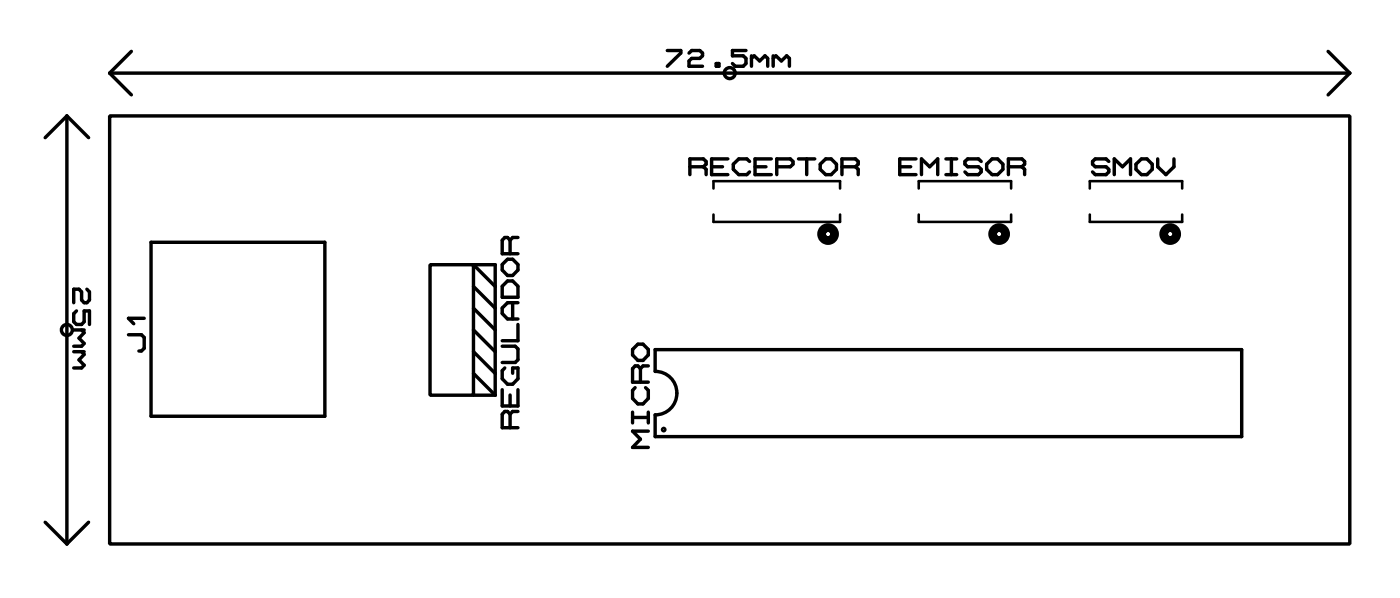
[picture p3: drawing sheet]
<svg xmlns="http://www.w3.org/2000/svg" width="82mm" height="35mm" viewBox="0 0 82 35" stroke-linecap="round" stroke-linejoin="round" font-family="sans-serif">
<g fill="none" stroke="#000" stroke-width=".2">
<path d="M3.9 6.8l-1.3 1.2M3.9 6.8v25M3.9 6.8l1.3 1.2M4.3 19.3h.6M4.5 18.2l-.2 .1v.5l.2 .1h.3l.1-.1v-.6h.3v.7M4.8 19.3l.1 .1-.3 .3 .3 .4-.1 .1h-.5M5.1 16.9l.1 .1v.5l-.1 .2h-.2l-.1-.2v-.5l-.2-.1h-.3v.8M6.4 6.8h72.5v25h-72.5zM6.4 4.3h72.5M6.4 4.3l1.3 1.2M7.5 19.5h.8l.1 .2v.6l-.1 .2h-.2M7.7 3l-1.3 1.3"/>
<path d="M8.4 18.6h-.9l.3 .3M8.8 14.1h10.2v10.2h-10.2zM25.1 15.5h2.6v7.6h-2.6zM27.7 16.7l1.2 1.3M27.7 18l1.2 1.3M27.7 19.3l1.2 1.2M28.9 16.7l-1.2-1.2h1.2v7.6M29.7 15.1h.3l.3 .3v.4l-.3 .3h-.3l-.3-.3v-.4zM29.7 16.4h.3l.3 .3v.7h-.9v-.7zM29.8 14l-.1-.1h-.2l-.1 .1v.8h.9M29.8 14v.8M30 17.7v.9"/>
<path d="M30.3 17.7h-.6l-.3 .3v.3l.3 .3h.6M30.3 18.9v1h-.9M30.3 13.9h-.3l-.2 .1M39 2.9h.8v.2l-.8 .8M40.3 3.1l.1-.2h.5l.2 .2v.2l-.2 .1h-.5l-.1 .2v.3h.8M40.3 9.7h.8M41.1 9.7l.2-.1v-.2l-.2-.1h-.8v.9M41.1 9.7l.2 .2v.3M41.6 9.7h.6M41.9 3.7h.1v.2h-.1zM42.5 9.3h-.9v.9h.9M43.6 2.9h-.8v.4h.6l.2 .1v.3l-.2 .2h-.4l-.2-.2"/>
<path d="M43.8 9.4l-.1-.1h-.5l-.3 .3v.3l.3 .3h.5l.1-.2M43.9 3.3v.6M43.9 3.4l.2-.1 .3 .3 .3-.3 .2 .1v.5M44.1 9.7h.7M45.1 9.3h-1v.9h1M45.2 3.3v.6M45.2 3.4l.2-.1 .3 .3 .3-.3 .1 .1v.5M45.4 9.7h.8l.2-.1v-.2l-.2-.1h-.8v.9M46.7 9.3h.9M47.2 9.3v.9M47.9 9.6l.4-.3h.3l.3 .3v.3l-.3 .3h-.3l-.4-.3zM49.2 9.7h.8"/>
<path d="M50 9.7l.2-.1v-.2l-.2-.1h-.8v.9M50 9.7l.2 .2v.3M52.6 9.7h.6M53.5 9.3h-.9v.9h.9M53.9 10.2v-.9l.4 .4 .5-.4v.9M55.3 10.2h.6M55.3 9.3h.6M55.6 9.3v.9M57.4 9.4l-.2-.1h-.6l-.2 .1v.2l.2 .1h.6l.2 .2v.1l-.2 .2h-.6l-.2-.2M57.7 9.6l.3-.3h.3l.3 .3v.3l-.3 .3h-.3l-.3-.3zM58.9 9.7h.8M59.7 9.7l.2-.1v-.2l-.2-.1h-.8v.9"/>
<path d="M59.7 9.7l.2 .2v.3M64.8 9.4l-.1-.1h-.7l-.1 .1v.2l.1 .1h.7l.1 .2v.1l-.1 .2h-.7l-.1-.2M65.1 10.2v-.9l.5 .4 .5-.4v.9M66.4 9.6l.3-.3h.3l.4 .3v.3l-.4 .3h-.3l-.3-.3zM67.7 9.3v.4l.5 .5 .4-.5v-.4M77.6 3l1.3 1.3M78.9 4.3l-1.3 1.2M2.6 30.5l1.3 1.3M4.3 20.5h.6M4.8 20.5l.1 .2-.3 .3 .3 .3-.1 .2h-.5M5.2 30.5l-1.3 1.3M27.7 23.1h1.2"/>
<path d="M27.7 20.5l1.2 1.3M27.7 21.8l1.2 1.3M29.4 20.2h.7l.2 .2v.6l-.2 .2h-.7M29.4 22.8v.9h.9v-.9M29.5 21.5l-.1 .1v.5l.3 .3h.3l.3-.3v-.6h-.3v.3M29.8 24.2l-.1-.2h-.2l-.1 .2v.8h.9M29.8 23.1v.6M29.8 24.2v.8M30.3 24h-.3l-.2 .2M37 24.1v.6M37 24.4h.9M37.1 22.6l-.1 .2v.5l.3 .3h.3l.3-.3v-.5l-.2-.2"/>
<path d="M37.3 20.1h.3l.3 .3v.3l-.3 .3h-.3l-.3-.3v-.3zM37.4 21.5l-.1-.1h-.2l-.1 .1v.8h.9M37.4 21.5v.8M37.9 25.2h-.9l.4 .4-.4 .5h.9M37.9 24.1v.6M37.9 21.4h-.3l-.2 .1M38.3 20.4h34.3v5.1h-34.3v-1.3a1.27 1.27 0 0 0 1.3-1.2 1.27 1.27 0 0 0-1.3-1.3z"/>
<circle cx="3.9" cy="19.3" r=".32"/>
<circle cx="42.7" cy="4.3" r=".32"/>
<circle cx="38.8" cy="25.1" r=".07"/>
</g>
<g fill="none" stroke="#000" stroke-width=".51">
<circle cx="48.4" cy="13.7" r=".38"/>
<circle cx="58.4" cy="13.7" r=".38"/>
<circle cx="68.4" cy="13.7" r=".38"/>
</g>
<path d="M41.7 12.5v.5h7.4v-.5M41.7 11v-.4h7.4v.4M53.7 12.5v.5h5.4v-.5M53.7 11v-.4h5.4v.4M63.7 12.5v.5h5.4v-.5M63.7 11v-.4h5.4v.4" fill="none" stroke="#000" stroke-width=".15"/>
</svg>
